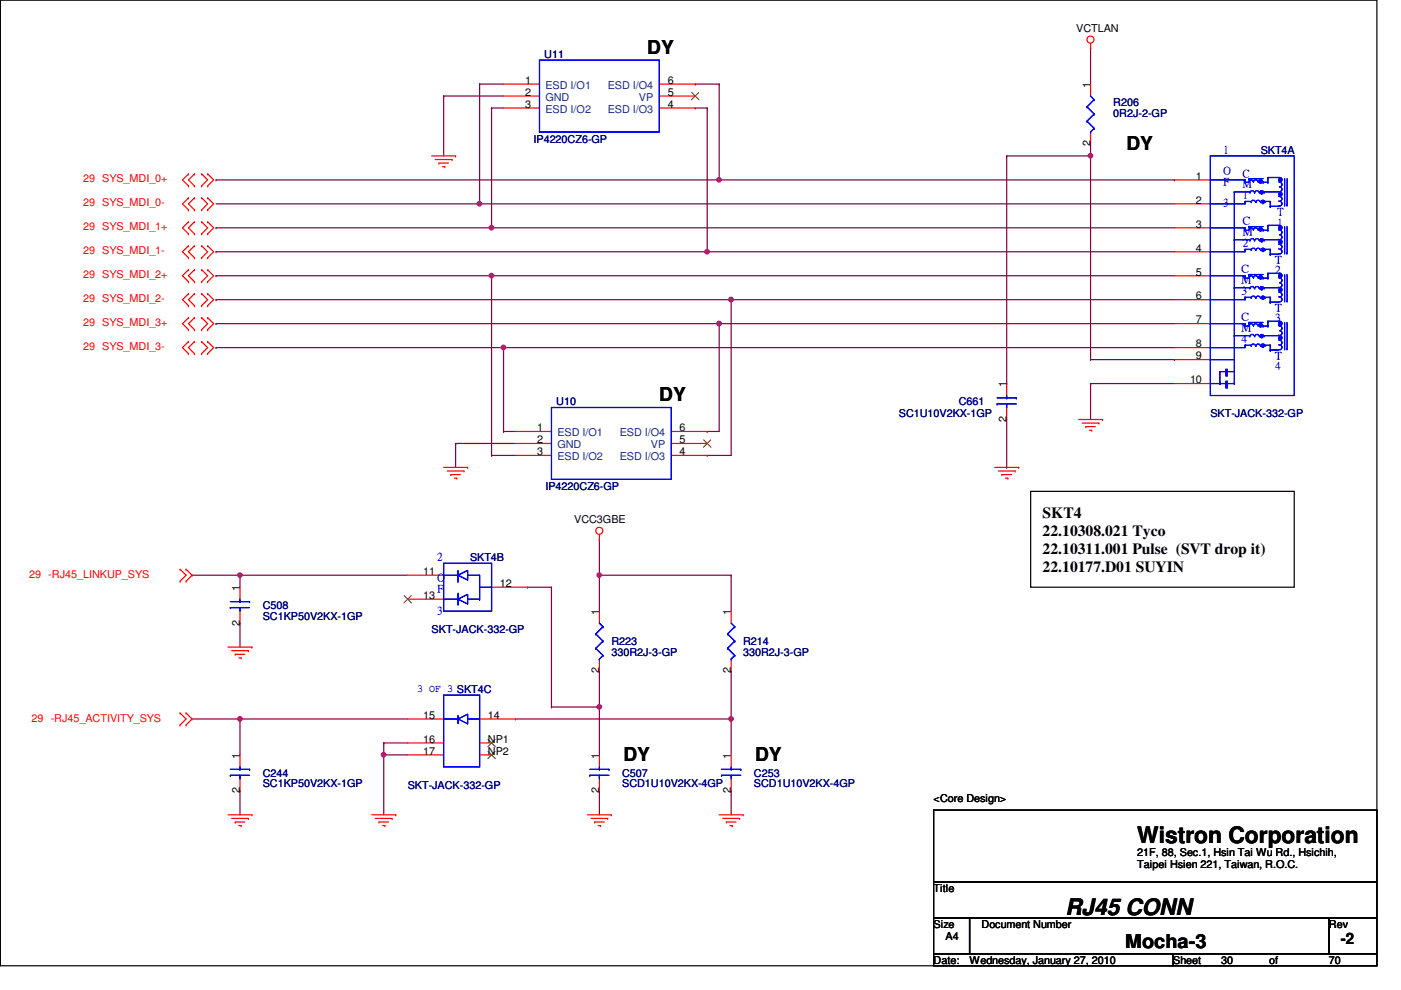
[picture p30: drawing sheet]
<svg xmlns="http://www.w3.org/2000/svg" width="297mm" height="210mm" viewBox="0 0 297 210" stroke-linecap="round" stroke-linejoin="round" font-family="sans-serif">
<defs><g id="words">
<g font-size="4.8">
<text x="241.1" y="178.8">Wistron Corporation</text>
<text x="225.9" y="194">RJ45 CONN</text>
</g>
<g font-size="4.1">
<text x="137.2" y="11.4">DY</text>
<text x="238.8" y="31.7">DY</text>
<text x="139.8" y="85.1">DY</text>
<text x="132.2" y="161.3">DY</text>
<text x="160.1" y="161.3">DY</text>
<text x="238.6" y="200.9">Mocha-3</text>
</g>
<g font-size="3.3">
<text x="221.1" y="109.7">SKT4</text>
<text x="221.1" y="113.6">22.10308.021 Tyco</text>
<text x="221.1" y="117.4">22.10311.001 Pulse (SVT drop it)</text>
<text x="221.1" y="121.3">22.10177.D01 SUYIN</text>
<text x="284.3" y="200.2">-2</text>
</g>
<g font-size="2.3">
<text x="228.2" y="6.7">VCTLAN</text>
<text x="111.3" y="17.8">1</text>
<text x="141.6" y="17.8">6</text>
<text x="111.3" y="20.3">2</text>
<text x="111.3" y="22.9">3</text>
<text x="141.6" y="20.3">5</text>
<text x="141.6" y="22.9">4</text>
<text x="231.2" y="18.6" transform="rotate(-90 231.2 18.6)">1</text>
<text x="231.2" y="31" transform="rotate(-90 231.2 31)">2</text>
<text x="253.6" y="38.1">1</text>
<text x="253.6" y="43.2">2</text>
<text x="253.6" y="48.3">3</text>
<text x="253.6" y="53.3">4</text>
<text x="253.6" y="58.4">5</text>
<text x="253.6" y="63.5">6</text>
<text x="253.6" y="68.6">7</text>
<text x="253.6" y="73.7">8</text>
<text x="253.6" y="76.2">9</text>
<text x="213.4" y="82.1" transform="rotate(-90 213.4 82.1)">1</text>
<text x="252.3" y="81.3">10</text>
<text x="213.4" y="89.5" transform="rotate(-90 213.4 89.5)">2</text>
<text x="113.9" y="91.4">1</text>
<text x="113.9" y="94">2</text>
<text x="144.1" y="94">5</text>
<text x="144.1" y="91.4">6</text>
<text x="113.9" y="96.5">3</text>
<text x="144.1" y="96.5">4</text>
<text x="121.7" y="110.8">VCC3GBE</text>
<text x="50.8" y="125.3" transform="rotate(-90 50.8 125.3)">1</text>
<text x="89.7" y="121.9">11</text>
<text x="106" y="124.5">12</text>
<text x="89.7" y="127">13</text>
<text x="127" y="130.3" transform="rotate(-90 127 130.3)">1</text>
<text x="155" y="130.3" transform="rotate(-90 155 130.3)">1</text>
<text x="50.8" y="132.6" transform="rotate(-90 50.8 132.6)">2</text>
<text x="127" y="142.8" transform="rotate(-90 127 142.8)">2</text>
<text x="155" y="142.8" transform="rotate(-90 155 142.8)">2</text>
<text x="89.7" y="152.4">15</text>
<text x="103.5" y="152.4">14</text>
<text x="50.8" y="160.8" transform="rotate(-90 50.8 160.8)">1</text>
<text x="89.7" y="157.5">16</text>
<text x="89.7" y="160">17</text>
<text x="103.5" y="160">NP2</text>
<text x="103.5" y="157.5">NP1</text>
<text x="127" y="160.8" transform="rotate(-90 127 160.8)">1</text>
<text x="155" y="160.8" transform="rotate(-90 155 160.8)">1</text>
<text x="50.8" y="168.2" transform="rotate(-90 50.8 168.2)">2</text>
<text x="127" y="168.2" transform="rotate(-90 127 168.2)">2</text>
<text x="155" y="168.2" transform="rotate(-90 155 168.2)">2</text>
<text x="197.9" y="170">&lt;Core Design&gt;</text>
<text x="241.1" y="181.4">21F, 88, Sec.1, Hsin Tai Wu Rd., Hsichih,</text>
<text x="241.1" y="184.1">Taipei Hsien 221, Taiwan, R.O.C.</text>
<text x="197.9" y="189.1">Title</text>
<text x="197.9" y="196.7">Size</text>
<text x="208.1" y="196.7">Document Number</text>
<text x="281.8" y="196.7">Rev</text>
<text x="200.5" y="199.2">A4</text>
<text x="197.9" y="204.3">Date:</text>
<text x="205.6" y="204.3">Wednesday, January 27, 2010</text>
<text x="248.7" y="204.3">Sheet</text>
<text x="258.9" y="204.3">30</text>
<text x="269.1" y="204.3">of</text>
<text x="281.8" y="204.3">70</text>
</g>
<g font-size="2.3" fill="#000080">
<text x="115.4" y="12.3">U11</text>
<text x="236" y="22.4">R206</text>
<text x="236" y="24.7">0R2J-2-GP</text>
<text x="113.1" y="30.3">IP4220CZ6-GP</text>
<text x="267.3" y="32.6">SKT4A</text>
<text x="117.9" y="85.9">U10</text>
<text x="190.6" y="88.5">SC1U10V2KX-1GP</text>
<text x="203.3" y="85.9">C661</text>
<text x="256.6" y="88.5">SKT-JACK-332-GP</text>
<text x="115.7" y="104">IP4220CZ6-GP</text>
<text x="99.6" y="119">SKT4B</text>
<text x="55.7" y="129.1">C508</text>
<text x="55.7" y="131.4">SC1KP50V2KX-1GP</text>
<text x="91.5" y="134.2">SKT-JACK-332-GP</text>
<text x="129.6" y="136.7">R223</text>
<text x="157.6" y="136.7">R214</text>
<text x="129.6" y="139">330R2J-3-GP</text>
<text x="157.6" y="139">330R2J-3-GP</text>
<text x="55.7" y="164.7">C244</text>
<text x="55.7" y="167">SC1KP50V2KX-1GP</text>
<text x="86.4" y="167.2">SKT-JACK-332-GP</text>
<text x="131.9" y="164.7">C507</text>
<text x="131.9" y="167">SCD1U10V2KX-4GP</text>
<text x="159.8" y="164.7">C253</text>
<text x="159.8" y="167">SCD1U10V2KX-4GP</text>
</g>
<g font-size="2.3" fill="#004080">
<text x="115.7" y="18.9">ESD I/O1</text>
<text x="115.7" y="21.4">GND</text>
<text x="115.7" y="24">ESD I/O2</text>
<text x="128.9" y="24">ESD I/O3</text>
<text x="128.9" y="18.9">ESD I/O4</text>
<text x="135.5" y="21.4">VP</text>
<text x="118.2" y="92.5">ESD I/O1</text>
<text x="118.2" y="95.1">GND</text>
<text x="131.4" y="92.5">ESD I/O4</text>
<text x="138" y="95.1">VP</text>
<text x="118.2" y="97.6">ESD I/O2</text>
<text x="131.4" y="97.6">ESD I/O3</text>
</g>
<g font-size="2.3" fill="#00f">
<text x="259.4" y="32.3">1</text>
<text x="259.4" y="36.9">O</text>
<text x="259.4" y="39.2">F</text>
<text x="263.5" y="37.4">C</text>
<text x="263.5" y="39.7">M</text>
<text x="263.5" y="42">1</text>
<text x="259.4" y="43.7">3</text>
<text x="263.5" y="47.6">C</text>
<text x="270.8" y="45.6">T</text>
<text x="270.8" y="47.8">1</text>
<text x="263.5" y="49.9">M</text>
<text x="263.5" y="52.1">2</text>
<text x="263.2" y="57.7">C</text>
<text x="270.3" y="55.7">T</text>
<text x="270.3" y="58">2</text>
<text x="263.2" y="60">M</text>
<text x="263.2" y="62.3">3</text>
<text x="270.3" y="65.9">T</text>
<text x="263.2" y="67.9">C</text>
<text x="263.2" y="70.2">M</text>
<text x="270.3" y="68.1">3</text>
<text x="263.2" y="72.5">4</text>
<text x="270.3" y="76">T</text>
<text x="270.3" y="78.3">4</text>
<text x="92.8" y="118.7">2</text>
<text x="92.8" y="123.3">O</text>
<text x="92.8" y="125.5">F</text>
<text x="92.8" y="130.1">3</text>
<text x="88.5" y="146.7">3 OF 3 SKT4C</text>
</g>
<g font-size="2.3" fill="#f00">
<text x="17.6" y="38.7">29 SYS_MDI_0+</text>
<text x="17.6" y="43.8">29 SYS_MDI_0-</text>
<text x="17.6" y="53.9">29 SYS_MDI_1-</text>
<text x="17.6" y="48.9">29 SYS_MDI_1+</text>
<text x="17.6" y="59">29 SYS_MDI_2+</text>
<text x="17.6" y="64.1">29 SYS_MDI_2-</text>
<text x="17.6" y="69.2">29 SYS_MDI_3+</text>
<text x="17.6" y="74.3">29 SYS_MDI_3-</text>
<text x="6.2" y="122.5">29 -RJ45_LINKUP_SYS</text>
<text x="6.7" y="153">29 -RJ45_ACTIVITY_SYS</text>
</g>
</g></defs>
<path d="M.1 0h291.8v204.8h-291.8z" fill="none" stroke="#000" stroke-width=".25"/>
<path d="M155 152.4h.1M155 152.4v7.7" fill="none" stroke="#800040" stroke-width=".25"/>
<circle cx="155" cy="152.4" r=".49" fill="#f0f"/>
<circle cx="155" cy="152.4" r=".49" fill="none" stroke="#f0f" stroke-width=".25"/>
<path d="M155 63.5h.1M155 63.5h94M231.2 81.3h.1M231.2 81.3v7.6" fill="none" stroke="#800040" stroke-width=".25"/>
<circle cx="155" cy="63.5" r=".49" fill="#f0f"/>
<circle cx="155" cy="63.5" r=".49" fill="none" stroke="#f0f" stroke-width=".25"/>
<path d="M152.5 68.6h.1M152.5 68.6h96.5" fill="none" stroke="#800040" stroke-width=".25"/>
<circle cx="152.5" cy="68.6" r=".49" fill="#f0f"/>
<circle cx="152.5" cy="68.6" r=".49" fill="none" stroke="#f0f" stroke-width=".25"/>
<path d="M106.8 73.7h.1M106.8 73.7h142.2" fill="none" stroke="#800040" stroke-width=".25"/>
<circle cx="106.7" cy="73.7" r=".49" fill="#f0f"/>
<circle cx="106.7" cy="73.7" r=".49" fill="none" stroke="#f0f" stroke-width=".25"/>
<g fill="none" stroke="#800040" stroke-width=".25">
<path d="M45.8 73.7h.1M45.8 73.7h61M106.8 73.7h.1M106.8 73.7v17.8M96.6 94h.1M96.6 94h12.7M106.8 91.5h.1M106.8 91.5h2.5M231.2 81.3h.1M231.2 81.3h17.8M127.1 114.3h.1M127.1 114.3v7.7"/>
<path d="M50.9 122h.1M50.9 122h35.5M116.9 124.5h.1M116.9 124.5v25.4"/>
</g>
<circle cx="50.9" cy="121.9" r=".49" fill="#f0f"/>
<circle cx="50.9" cy="121.9" r=".49" fill="none" stroke="#f0f" stroke-width=".25"/>
<path d="M147.4 17.8h.1M147.4 17.8h5.1M50.9 152.4h.1M50.9 152.4h35.5" fill="none" stroke="#800040" stroke-width=".25"/>
<circle cx="50.9" cy="152.4" r=".49" fill="#f0f"/>
<circle cx="50.9" cy="152.4" r=".49" fill="none" stroke="#f0f" stroke-width=".25"/>
<g fill="none" stroke="#800040" stroke-width=".25">
<path d="M94.1 20.4h.1M94.1 20.4v12.7M104.2 48.3h.1M104.2 48.3h144.8M45.8 68.6h.1M45.8 68.6h106.7M152.5 68.6h.1M152.5 68.6v22.9h-2.6M149.9 91.5h.1M40.7 122h.1M40.7 122h10.2M50.9 132.1h.1"/>
<path d="M50.9 122h.1M50.9 122v2.5M50.9 132.1v5.1M127.1 122h.1M127.1 122v7.6M50.9 152.4h.1M50.9 152.4v7.7M127.1 149.9h.1M127.1 149.9v10.2M50.9 167.7h.1M50.9 167.7v5.1M127.1 167.7h.1"/>
<path d="M127.1 167.7v5.1"/>
</g>
<circle cx="104.2" cy="48.3" r=".49" fill="#f0f"/>
<circle cx="104.2" cy="48.3" r=".49" fill="none" stroke="#f0f" stroke-width=".25"/>
<path d="M101.7 17.8h.1M101.7 17.8h5.1M96.6 94h.1M96.6 94v5.1M127.1 122h.1M127.1 122h27.9M155 122h.1M155 122v7.6M109.3 152.4h.1M109.3 152.4h45.7" fill="none" stroke="#800040" stroke-width=".25"/>
<circle cx="127.1" cy="121.9" r=".49" fill="#f0f"/>
<circle cx="127.1" cy="121.9" r=".49" fill="none" stroke="#f0f" stroke-width=".25"/>
<path d="M104.2 58.5h.1M104.2 58.5v38.1M149.9 53.4h.1M149.9 53.4h99.1M104.2 96.6h.1M104.2 96.6h5.1" fill="none" stroke="#800040" stroke-width=".25"/>
<circle cx="149.9" cy="53.4" r=".49" fill="#f0f"/>
<circle cx="149.9" cy="53.4" r=".49" fill="none" stroke="#f0f" stroke-width=".25"/>
<path d="M81.4 157.5h.1M81.4 157.5h5M81.4 160.1h.1M81.4 160.1v12.7" fill="none" stroke="#800040" stroke-width=".25"/>
<circle cx="81.3" cy="160" r=".49" fill="#f0f"/>
<circle cx="81.3" cy="160" r=".49" fill="none" stroke="#f0f" stroke-width=".25"/>
<path d="M94.1 20.4h.1M94.1 20.4h12.7M147.4 22.9h.1M147.4 22.9h2.5M149.9 22.9h.1M149.9 22.9v30.5M116.9 149.9h.1M116.9 149.9h10.2" fill="none" stroke="#800040" stroke-width=".25"/>
<circle cx="127.1" cy="149.9" r=".49" fill="#f0f"/>
<circle cx="127.1" cy="149.9" r=".49" fill="none" stroke="#f0f" stroke-width=".25"/>
<path d="M104.2 58.5h.1M104.2 58.5h144.8M155 63.5h.1M155 63.5v33.1h-5.1M149.9 96.6h.1M127.1 142.3h.1M127.1 142.3v7.6M155 167.7h.1M155 167.7v5.1" fill="none" stroke="#800040" stroke-width=".25"/>
<circle cx="104.2" cy="58.4" r=".49" fill="#f0f"/>
<circle cx="104.2" cy="58.4" r=".49" fill="none" stroke="#f0f" stroke-width=".25"/>
<g fill="none" stroke="#800040" stroke-width=".25">
<path d="M231.2 10.2h.1M231.2 10.2v7.6M104.2 22.9h.1M104.2 22.9h2.6M231.2 33.1h.1M231.2 30.5v2.6M40.7 152.4h.1M40.7 152.4h10.2M81.4 157.5h.1M81.4 157.5v2.6M155 142.3h.1M155 142.3v10.1"/>
<path d="M81.4 160.1h.1M81.4 160.1h5"/>
</g>
<circle cx="231.2" cy="33" r=".49" fill="#f0f"/>
<circle cx="231.2" cy="33" r=".49" fill="none" stroke="#f0f" stroke-width=".25"/>
<g fill="none" stroke="#800040" stroke-width=".25">
<path d="M101.7 17.8h.1M101.7 17.8v25.4M104.2 22.9h.1M104.2 22.9v25.4h-58.4M45.8 58.5h.1M45.8 48.3h.1M45.8 53.4h.1M45.8 58.5h58.4M45.8 53.4h104.1M101.7 43.2h.1M101.7 43.2h147.3M45.8 63.5h.1"/>
<path d="M45.8 63.5h109.2M231.2 76.2h17.8M249 76.2h.1M111.8 124.5h.1M111.8 124.5h5.1"/>
</g>
<circle cx="101.7" cy="43.2" r=".49" fill="#f0f"/>
<circle cx="101.7" cy="43.2" r=".49" fill="none" stroke="#f0f" stroke-width=".25"/>
<path d="M45.8 38.1h.1M45.8 38.1h106.7" fill="none" stroke="#800040" stroke-width=".25"/>
<circle cx="152.5" cy="38.1" r=".49" fill="#f0f"/>
<circle cx="152.5" cy="38.1" r=".49" fill="none" stroke="#f0f" stroke-width=".25"/>
<path d="M152.5 17.8h.1M152.5 17.8v20.3h96.5M213.4 33.1h.1M213.4 33.1h17.8v43.1M213.4 33.1v48.2M249 38.1h.1M45.8 43.2h55.9M101.7 43.2h.1M231.2 76.2h.1M213.4 81.3h.1M213.4 99.1h.1M213.4 88.9v10.2" fill="none" stroke="#800040" stroke-width=".25"/>
<g fill="none" stroke="#f00" stroke-width=".25">
<path d="M106.8 17.8h7.6M139.8 17.8h7.6M231.2 10.2h.1M231.2 9.2v1M231.2 17.8v2.6M40 39.4h.1M40 36.9h.1M40 36.9l-1.3 1.2 1.3 1.3M41.2 36.9h.1M41.2 39.4h.1M41.2 36.9l-1.2 1.2 1.2 1.3M42.8 39.4h.1"/>
<path d="M42.8 36.9h.1M42.8 36.9l1.2 1.2-1.2 1.3M44 39.4h.1M44 36.9h.1M44 36.9l1.3 1.2-1.3 1.3M91.5 33.1h5.1M92.3 33.8h3.5M93 34.6h.1M93 34.6h2.1M93.8 35.3h.5M94.3 35.3h.1M95.8 33.8h.1"/>
<path d="M96.6 33.1h.1M106.8 20.4h7.6M106.8 22.9h7.6M139.8 20.4h7.6M139.8 22.9h7.6M231.2 28v2.5M249 38.1h7.6M40 59.7h.1M40 57.2h.1M40 54.7h.1M40 52.1h.1M40 49.6h.1"/>
<path d="M40 47h.1M40 44.5h.1M40 42h.1M40 57.2l-1.3 1.3 1.3 1.2M40 52.1l-1.3 1.3 1.3 1.3M40 47l-1.3 1.3 1.3 1.3M40 42l-1.3 1.2 1.3 1.3M41.2 57.2h.1M41.2 59.7h.1M41.2 52.1h.1M41.2 54.7h.1M41.2 47h.1"/>
<path d="M41.2 49.6h.1M41.2 42h.1M41.2 44.5h.1M41.2 57.2l-1.2 1.3 1.2 1.2M41.2 52.1l-1.2 1.3 1.2 1.3M41.2 47l-1.2 1.3 1.2 1.3M41.2 42l-1.2 1.2 1.2 1.3M42.8 59.7h.1M42.8 57.2h.1M42.8 54.7h.1M42.8 52.1h.1M42.8 49.6h.1"/>
<path d="M42.8 47h.1M42.8 44.5h.1M42.8 42h.1M42.8 57.2l1.2 1.3-1.2 1.2M42.8 52.1l1.2 1.3-1.2 1.3M42.8 47l1.2 1.3-1.2 1.3M42.8 42l1.2 1.2-1.2 1.3M44 59.7h.1M44 57.2h.1M44 54.7h.1M44 52.1h.1M44 49.6h.1"/>
<path d="M44 47h.1M44 44.5h.1M44 42h.1M44 57.2l1.3 1.3-1.3 1.2M44 52.1l1.3 1.3-1.3 1.3M44 47l1.3 1.3-1.3 1.3M44 42l1.3 1.2-1.3 1.3M249 43.2h7.6M249 48.3h7.6M249 53.4h7.6M249 58.5h7.6M40 64.8h.1"/>
<path d="M40 62.3h.1M40 75h.1M40 72.4h.1M40 69.9h.1M40 67.4h.1M40 62.3l-1.3 1.2 1.3 1.3M40 72.4l-1.3 1.3 1.3 1.3M40 67.4l-1.3 1.2 1.3 1.3M41.2 62.3h.1M41.2 64.8h.1M41.2 72.4h.1M41.2 75h.1"/>
<path d="M41.2 67.4h.1M41.2 69.9h.1M41.2 62.3l-1.2 1.2 1.2 1.3M41.2 72.4l-1.2 1.3 1.2 1.3M41.2 67.4l-1.2 1.2 1.2 1.3M42.8 64.8h.1M42.8 62.3h.1M42.8 75h.1M42.8 72.4h.1M42.8 69.9h.1M42.8 67.4h.1M42.8 62.3l1.2 1.2-1.2 1.3"/>
<path d="M42.8 72.4l1.2 1.3-1.2 1.3M42.8 67.4l1.2 1.2-1.2 1.3M44 64.8h.1M44 62.3h.1M44 75h.1M44 72.4h.1M44 69.9h.1M44 67.4h.1M44 62.3l1.3 1.2-1.3 1.3M44 72.4l1.3 1.3-1.3 1.3M44 67.4l1.3 1.2-1.3 1.3M249 63.5h7.6"/>
<path d="M249 68.6h7.6M249 73.7h7.6M249 76.2h7.6M94.1 99.1h5M94.8 99.9h3.6M98.4 99.9h.1M99.1 99.1h.1M210.9 99.1h5.1M211.7 99.9h3.5M213.4 81.3v2.6M213.4 86.4v2.5M215.2 99.9h.1"/>
<path d="M216 99.1h.1M228.7 88.9h5.1M229.4 89.7h3.6M230.2 90.5h.1M230.2 90.5h2M231 91.2h.5M231.5 91.2h.1M233 89.7h.1M233.8 88.9h.1M249 81.3h7.6M95.6 100.6h.1M95.6 100.6h2"/>
<path d="M96.3 101.4h.6M96.9 101.4h.1M127.1 114.3h.1M127.1 113.3v1M212.4 100.6h.1M212.4 100.6h2.1M213.2 101.4h.5M213.7 101.4h.1M38.2 120.7h.1M38.2 123.2h.1M38.2 120.7l1.3 1.3-1.3 1.2M39.5 123.2h.1"/>
<path d="M39.5 120.7h.1M39.5 120.7l1.2 1.3-1.2 1.2M48.3 137.2h5.1M49.1 138h3.6M49.9 138.7h.1M49.9 138.7h2M50.6 139.5h.5M50.9 124.5v2.5M50.9 129.6v2.5M51.1 139.5h.1M52.7 138h.1M53.4 137.2h.1"/>
<path d="M86.4 122h7.7M86.4 127h7.7M104.2 124.5h7.6M127.1 129.6v2.5M127.1 139.7v2.6M38.2 151.2h.1M38.2 153.7h.1M38.2 151.2l1.3 1.2-1.3 1.3M39.5 153.7h.1M39.5 151.2h.1M39.5 151.2l1.2 1.2-1.2 1.3M86.4 152.4h7.7"/>
<path d="M86.4 157.5h7.7M101.7 152.4h7.6M101.7 157.5h2.5M48.3 172.8h5.1M49.1 173.5h3.6M49.9 174.3h.1M49.9 174.3h2M50.6 175h.5M50.9 160.1v2.5M50.9 165.1v2.6M51.1 175h.1M52.7 173.5h.1"/>
<path d="M53.4 172.8h.1M78.8 172.8h5.1M79.6 173.5h3.5M80.3 174.3h.1M80.3 174.3h2.1M81.1 175h.5M81.6 175h.1M83.1 173.5h.1M83.9 172.8h.1M86.4 160.1h7.7M101.7 160.1h2.5M124.5 172.8h5.1"/>
<path d="M125.3 173.5h3.6M126.1 174.3h.1M126.1 174.3h2M126.8 175h.5M127.1 160.1v2.5M127.1 165.1v2.6M127.3 175h.1M128.9 173.5h.1M129.6 172.8h.1M152.5 172.8h5.1M153.2 173.5h3.6M154 174.3h.1"/>
<path d="M154 174.3h2M154.8 175h.5M155 160.1v2.5M155 165.1v2.6M155.3 175h.1M156.8 173.5h.1M157.6 172.8h.1"/>
<circle cx="231.2" cy="8.4" r=".75"/>
<circle cx="127.1" cy="112.5" r=".75"/>
</g>
<path d="M218.5 104.2h55.9v20.3h-55.9zM197.9 171.7h94v15.3h-94zM197.9 187h94v7.6h-94zM197.9 194.6h7.7v7.6h-7.7zM205.6 194.6h76.2v7.6h-76.2zM281.8 194.6h10.1v7.6h-10.1zM197.9 202.2h50.8v2.6h-50.8zM248.7 202.2h43.2v2.6h-43.2z" fill="none" stroke="#000" stroke-width=".25"/>
<g fill="none" stroke="#00f" stroke-width=".25">
<path d="M114.4 12.7h25.4v15.3h-25.4zM230.5 22.6h.1M230.5 25.7h.1M230.5 22.6l1.5 1.6M230.5 25.7l1.5 1.5M231.2 28h.1M231.2 20.4l.8 .7M232 21.1h.1M232 24.2h.1M232 27.2h.1M232 21.1l-1.5 1.5M232 24.2l-1.5 1.5"/>
<path d="M232 27.2l-.8 .8M256.6 33.1h17.8v50.8h-17.8zM256.6 38.1h.1M256.6 38.1h7.4M264 38.7h.1M264 38.1h.1M264 38.1v.6M264.7 37.9h.1M264.7 37.9h3.1M265.7 38.6a.49 .49 0 0 0-.5-.5 .49 .49 0 0 0-.5 .6h-.7M266.7 38.6a.49 .49 0 0 0-.5-.5 .49 .49 0 0 0-.4 .6M267.8 38.6a.49 .49 0 0 0-.6-.5 .49 .49 0 0 0-.4 .6"/>
<path d="M267.8 38.7h.1M267.8 38.7h1M268.8 38.7h.1M268.8 37.6h2.6a.49 .49 0 0 1 .4 .7 .49 .49 0 0 1-.7 .3M268.8 37.6h.1M268.8 37.6v1.1M271.4 38.7a.49 .49 0 0 1 .4 .5 .49 .49 0 0 1-.5 .4 .51 .51 0 0 1 .5 .6 .51 .51 0 0 1-.7 .4M272.4 37.9v5.6M272.9 37.9v5.6M256.6 43.2h.1M256.6 48.3h.1M256.6 53.4h.1"/>
<path d="M256.6 58.5h.1M256.6 48.3h7.4M256.6 58.5h7.4M261.7 40.7h.1M261.7 50.8h.1M261.7 40.7h3.3M261.7 50.8h3.3M261.7 40.7v40.6M264 42.7h.1M264 48.8h.1M264 52.9h.1M264 48.3h.1"/>
<path d="M264 59h.1M264 58.5h.1M264 42.7h1.3M264 42.7v.5h-7.4M264 48.3v.5M264 52.9v.5h-7.4M264 58.5v.5M264 52.9h1.3M264.7 48h.1M264.7 58.2h.1M264.7 48h3.1M264.7 58.2h3.1"/>
<path d="M265.7 48.8a.49 .49 0 0 0-.5-.5 .49 .49 0 0 0-.5 .5h-.7M265.7 58.9a.49 .49 0 0 0-.5-.4 .49 .49 0 0 0-.5 .5h-.7M266 40.9a.49 .49 0 0 0-.5-.5 .49 .49 0 0 0-.5 .5M266 51.1a.49 .49 0 0 0-.5-.5 .49 .49 0 0 0-.5 .5M266.2 42.9a.49 .49 0 0 0-.5-.4 .49 .49 0 0 0-.4 .5M266.2 53.1a.49 .49 0 0 0-.5-.5 .49 .49 0 0 0-.4 .5M266.7 48.8a.49 .49 0 0 0-.5-.5 .49 .49 0 0 0-.4 .5M266.7 58.9a.49 .49 0 0 0-.5-.4 .49 .49 0 0 0-.4 .5M267 40.9a.49 .49 0 0 0-.5-.5 .49 .49 0 0 0-.5 .5M267 51.1a.49 .49 0 0 0-.5-.5 .49 .49 0 0 0-.5 .5M267.2 42.9a.49 .49 0 0 0-.5-.4 .49 .49 0 0 0-.4 .5M267.2 53.1a.49 .49 0 0 0-.5-.5 .49 .49 0 0 0-.4 .5"/>
<path d="M267.8 48.8a.49 .49 0 0 0-.6-.5 .49 .49 0 0 0-.4 .5M267.8 58.9a.49 .49 0 0 0-.6-.4 .49 .49 0 0 0-.4 .5M267.8 48.8h.1M267.8 59h.1M267.8 48.8h1M267.8 59h1M268 40.9a.49 .49 0 0 0-.5-.5 .49 .49 0 0 0-.5 .5M268 51.1a.49 .49 0 0 0-.5-.5 .49 .49 0 0 0-.5 .5M268.1 40.7h3.3a.49 .49 0 0 1 .4 .6 .49 .49 0 0 1-.7 .3M268.1 40.7h.1M268.1 50.8h3.3a.49 .49 0 0 1 .4 .7 .49 .49 0 0 1-.7 .3M268.1 50.8h.1"/>
<path d="M268.3 42.9a.49 .49 0 0 0-.5-.4 .49 .49 0 0 0-.5 .5M268.3 53.1a.49 .49 0 0 0-.5-.5 .49 .49 0 0 0-.5 .5M268.3 42.7h1M268.3 52.9h1M268.8 48.8h.1M268.8 47.8h2.6a.49 .49 0 0 1 .4 .6 .49 .49 0 0 1-.7 .3M268.8 59h.1M268.8 58h2.6a.49 .49 0 0 1 .4 .6 .49 .49 0 0 1-.7 .3M268.8 47.8h.1M268.8 58h.1M268.8 47.8v1M268.8 58v1"/>
<path d="M269.3 42.7h.1M269.3 43.7h.1M269.3 52.9h.1M269.3 53.9h.1M269.3 43.7h1.8M269.3 42.7v1M269.3 52.9v1M269.3 53.9h1.8M271.4 41.7a.49 .49 0 0 1 .4 .6 .49 .49 0 0 1-.7 .3M271.4 42.7a.49 .49 0 0 1 .4 .6 .49 .49 0 0 1-.7 .3M271.4 51.9a.49 .49 0 0 1 .4 .6 .49 .49 0 0 1-.7 .3M271.4 48.8a.49 .49 0 0 1 .4 .5 .49 .49 0 0 1-.5 .5"/>
<path d="M271.4 49.8a.49 .49 0 0 1 .4 .6 .49 .49 0 0 1-.7 .4M271.4 52.9a.49 .49 0 0 1 .4 .6 .49 .49 0 0 1-.7 .3M271.4 59a.49 .49 0 0 1 .4 .5 .49 .49 0 0 1-.5 .4M271.4 60a.49 .49 0 0 1 .4 .6 .49 .49 0 0 1-.7 .3M272.4 43.5h.1M272.4 53.6h.1M272.4 48v5.6M272.4 58.2v5.6M272.9 43.5h.1M272.9 53.6h.1M272.9 48v5.6M272.9 58.2v5.6"/>
<path d="M256.6 63.5h.1M256.6 68.6h.1M256.6 73.7h.1M256.6 76.2h.1M256.6 68.6h7.4M256.6 76.2h5.1M258.7 78.8h.1M258.7 78.8v2.5M258.7 78.8h1.2M259.9 79.5h.1M259.9 78.3v1.2M260.2 78.8h.1"/>
<path d="M260.2 79.5h.1M260.2 78.8h1.5M260.2 78.3v1.2M261.7 61h.1M261.7 71.2h.1M261.7 61h3.3M261.7 71.2h3.3M264 63h.1M264 69.1h.1M264 73.2h.1M264 68.6h.1M264 63v.5h-7.4"/>
<path d="M264 68.6v.5M264 73.2v.5h-7.4M264 63h1.3M264 73.2h1.3M264.7 68.4h.1M264.7 68.4h3.1M265.7 69.1a.49 .49 0 0 0-.5-.5 .49 .49 0 0 0-.5 .5h-.7M266 61.2a.49 .49 0 0 0-.5-.5 .49 .49 0 0 0-.5 .6M266 71.4a.49 .49 0 0 0-.5-.5 .49 .49 0 0 0-.5 .5M266.2 63.2a.49 .49 0 0 0-.5-.4 .49 .49 0 0 0-.4 .5M266.2 73.4a.49 .49 0 0 0-.5-.5 .49 .49 0 0 0-.4 .5M266.7 69.1a.49 .49 0 0 0-.5-.5 .49 .49 0 0 0-.4 .5"/>
<path d="M267 61.2a.49 .49 0 0 0-.5-.5 .49 .49 0 0 0-.5 .6M267 71.4a.49 .49 0 0 0-.5-.5 .49 .49 0 0 0-.5 .5M267.2 63.2a.49 .49 0 0 0-.5-.4 .49 .49 0 0 0-.4 .5M267.2 73.4a.49 .49 0 0 0-.5-.5 .49 .49 0 0 0-.4 .5M267.8 69.1a.49 .49 0 0 0-.6-.5 .49 .49 0 0 0-.4 .5M267.8 69.1h.1M267.8 69.1h1M268 61.2a.49 .49 0 0 0-.5-.5 .49 .49 0 0 0-.5 .6M268 71.4a.49 .49 0 0 0-.5-.5 .49 .49 0 0 0-.5 .5M268.1 61h3.3a.49 .49 0 0 1 .4 .6 .49 .49 0 0 1-.7 .3M268.1 61h.1M268.1 71.2h3.3a.49 .49 0 0 1 .4 .6 .49 .49 0 0 1-.7 .3"/>
<path d="M268.1 71.2h.1M268.3 63.2a.49 .49 0 0 0-.5-.4 .49 .49 0 0 0-.5 .5M268.3 73.4a.49 .49 0 0 0-.5-.5 .49 .49 0 0 0-.5 .5M268.3 63h1M268.3 73.2h1M268.8 69.1h.1M268.8 68.1h2.6a.49 .49 0 0 1 .4 .6 .49 .49 0 0 1-.7 .3M268.8 68.1h.1M268.8 68.1v1M269.3 63h.1M269.3 64.1h.1M269.3 73.2h.1"/>
<path d="M269.3 74.2h.1M269.3 63v1.1M269.3 73.2v1M269.3 64.1h1.8M269.3 74.2h1.8M271.4 62a.49 .49 0 0 1 .4 .6 .49 .49 0 0 1-.7 .3M271.4 63a.49 .49 0 0 1 .4 .7 .49 .49 0 0 1-.7 .3M271.4 72.2a.49 .49 0 0 1 .4 .6 .49 .49 0 0 1-.7 .3M271.4 69.1a.49 .49 0 0 1 .4 .5 .49 .49 0 0 1-.5 .5 .51 .51 0 0 1 .5 .6 .51 .51 0 0 1-.7 .4M271.4 73.2a.49 .49 0 0 1 .4 .6 .49 .49 0 0 1-.7 .3M272.4 63.8h.1M272.4 74h.1"/>
<path d="M272.4 68.4v5.6M272.9 63.8h.1M272.9 74h.1M272.9 68.4v5.6M211.4 85.6h.1M211.4 84.4h4.1M211.4 85.6h4.1M213.4 84.4h.1M213.4 85.6h.1M213.4 83.9v.5M213.4 85.6v.8M215.5 84.4h.1"/>
<path d="M256.6 81.3h.1M256.6 81.3h3.3M258.7 81.3h.1M259.9 82.1h.1M259.9 80.8v1.3M260.2 81.3h.1M260.2 82.1h.1M260.2 81.3h1.5M260.2 80.8v1.3M261.7 81.3h.1M94.1 119.4h10.1v10.2h-10.1zM48.8 128.8h.1"/>
<path d="M48.8 127.6h4.1M48.8 128.8h4.1M50.9 127.6h.1M50.9 128.8h.1M50.9 127v.6M50.9 128.8v.8M52.9 127.6h.1M94.1 122h.1M94.1 127h.1M94.1 122h3M94.1 127h3M97.1 127l2-1v2.1z"/>
<path d="M97.1 122l2-1.1v2.1zM97.1 123.2h.1M97.1 128.1h.1M97.1 120.9v2.3M97.1 125.8v2.3M99.1 122h.1M99.1 127h.1M99.1 122h2.6v5M99.1 127h2.6M101.7 127h.1M101.7 124.5h.1M101.7 124.5h2.5"/>
<path d="M126.3 134.4h.1M126.3 137.5h.1M126.3 134.4l1.5 1.5M126.3 137.5l1.5 1.5M127.1 139.7h.1M127.1 132.1l.7 .8M127.8 132.9h.1M127.8 135.9h.1M127.8 139h.1M127.8 132.9l-1.5 1.5M127.8 135.9l-1.5 1.6M127.8 139l-.7 .7"/>
<path d="M94.1 147.4h7.6v15.2h-7.6zM94.1 152.4h.1M94.1 152.4h3M97.1 152.4l2-1v2.1zM97.1 153.2h.1M97.1 151.7v1.5M99.1 152.4h.1M99.1 152.4h2.6M48.8 164.4h.1M48.8 163.1h4.1M48.8 164.4h4.1M50.9 163.1h.1"/>
<path d="M50.9 164.4h.1M50.9 162.6v.5M50.9 164.4v.7M52.9 163.1h.1M125 164.4h.1M125 163.1h4.1M125 164.4h4.1M127.1 163.1h.1M127.1 164.4h.1M127.1 162.6v.5M127.1 164.4v.7M129.1 163.1h.1"/>
<path d="M153 164.4h.1M153 163.1h4.1M153 164.4h4.1M155 163.1h.1M155 164.4h.1M155 162.6v.5M155 164.4v.7M157.1 163.1h.1"/>
</g>
<path d="M146.6 19.6l1.6 1.6M148.2 19.6l-1.6 1.6M85.7 126.3l1.5 1.5M87.2 126.3l-1.6 1.5M103.5 159.3l1.5 1.6M103.5 156.8l1.5 1.5M105 159.3l-1.6 1.6M105 156.8l-1.6 1.5" fill="none" stroke="#804000" stroke-width=".21"/>
<path d="M271.2 37.9h.3v.4h-.3z" fill-rule="evenodd" fill="#00f"/>
<path d="M271.2 37.9h.3v.4h-.3z" fill="none" stroke="#00f" stroke-width=".25"/>
<path d="M267.1 38.5h.3v.3h-.3z" fill-rule="evenodd" fill="#00f"/>
<path d="M267.1 38.5h.3v.3h-.3z" fill="none" stroke="#00f" stroke-width=".25"/>
<path d="M267.3 40.7h.4v.4h-.4z" fill-rule="evenodd" fill="#00f"/>
<path d="M267.3 40.7h.4v.4h-.4z" fill="none" stroke="#00f" stroke-width=".25"/>
<path d="M271.2 41h.3v.3h-.3z" fill-rule="evenodd" fill="#00f"/>
<path d="M271.2 41h.3v.3h-.3z" fill="none" stroke="#00f" stroke-width=".25"/>
<path d="M267.6 42.8h.3v.3h-.3z" fill-rule="evenodd" fill="#00f"/>
<path d="M267.6 42.8h.3v.3h-.3z" fill="none" stroke="#00f" stroke-width=".25"/>
<path d="M267.1 48.6h.3v.3h-.3z" fill-rule="evenodd" fill="#00f"/>
<path d="M267.1 48.6h.3v.3h-.3z" fill="none" stroke="#00f" stroke-width=".25"/>
<path d="M271.2 51.2h.3v.3h-.3z" fill-rule="evenodd" fill="#00f"/>
<path d="M271.2 51.2h.3v.3h-.3z" fill="none" stroke="#00f" stroke-width=".25"/>
<path d="M267.6 52.9h.3v.4h-.3z" fill-rule="evenodd" fill="#00f"/>
<path d="M267.6 52.9h.3v.4h-.3z" fill="none" stroke="#00f" stroke-width=".25"/>
<path d="M271.2 48.1h.3v.3h-.3z" fill-rule="evenodd" fill="#00f"/>
<path d="M271.2 48.1h.3v.3h-.3z" fill="none" stroke="#00f" stroke-width=".25"/>
<path d="M267.1 58.8h.3v.3h-.3z" fill-rule="evenodd" fill="#00f"/>
<path d="M267.1 58.8h.3v.3h-.3z" fill="none" stroke="#00f" stroke-width=".25"/>
<path d="M271.2 61.3h.3v.3h-.3z" fill-rule="evenodd" fill="#00f"/>
<path d="M271.2 61.3h.3v.3h-.3z" fill="none" stroke="#00f" stroke-width=".25"/>
<path d="M267.6 63.1h.3v.3h-.3z" fill-rule="evenodd" fill="#00f"/>
<path d="M267.6 63.1h.3v.3h-.3z" fill="none" stroke="#00f" stroke-width=".25"/>
<path d="M271.2 58.3h.3v.3h-.3z" fill-rule="evenodd" fill="#00f"/>
<path d="M271.2 58.3h.3v.3h-.3z" fill="none" stroke="#00f" stroke-width=".25"/>
<path d="M267.3 61.1h.4v.3h-.4z" fill-rule="evenodd" fill="#00f"/>
<path d="M267.3 61.1h.4v.3h-.4z" fill="none" stroke="#00f" stroke-width=".25"/>
<path d="M267.1 68.9h.3v.4h-.3z" fill-rule="evenodd" fill="#00f"/>
<path d="M267.1 68.9h.3v.4h-.3z" fill="none" stroke="#00f" stroke-width=".25"/>
<path d="M271.2 71.5h.3v.3h-.3z" fill-rule="evenodd" fill="#00f"/>
<path d="M271.2 71.5h.3v.3h-.3z" fill="none" stroke="#00f" stroke-width=".25"/>
<path d="M267.6 73.3h.3v.3h-.3z" fill-rule="evenodd" fill="#00f"/>
<path d="M267.6 73.3h.3v.3h-.3z" fill="none" stroke="#00f" stroke-width=".25"/>
<path d="M271.2 68.4h.3v.4h-.3z" fill-rule="evenodd" fill="#00f"/>
<path d="M271.2 68.4h.3v.4h-.3z" fill="none" stroke="#00f" stroke-width=".25"/>
<path d="M267.3 71.2h.4v.3h-.4z" fill-rule="evenodd" fill="#00f"/>
<path d="M267.3 71.2h.4v.3h-.4z" fill="none" stroke="#00f" stroke-width=".25"/>
<path d="M267.3 50.9h.4v.3h-.4z" fill-rule="evenodd" fill="#00f"/>
<g fill="none" stroke="#00f" stroke-width=".25">
<path d="M256.6 33.1h17.8v50.8h-17.8zM256.6 38.1h.1M256.6 38.1h7.4M264 38.7h.1M264 38.1h.1M264 38.1v.6M264.7 37.9h.1M264.7 37.9h3.1M265.7 38.6a.49 .49 0 0 0-.5-.5 .49 .49 0 0 0-.5 .6h-.7M266.7 38.6a.49 .49 0 0 0-.5-.5 .49 .49 0 0 0-.4 .6M267.8 38.6a.49 .49 0 0 0-.6-.5 .49 .49 0 0 0-.4 .6M267.8 38.7h.1"/>
<path d="M267.8 38.7h1M268.8 38.7h.1M268.8 37.6h2.6a.49 .49 0 0 1 .4 .7 .49 .49 0 0 1-.7 .3M268.8 37.6h.1M268.8 37.6v1.1M271.4 38.7a.49 .49 0 0 1 .4 .5 .49 .49 0 0 1-.5 .4 .51 .51 0 0 1 .5 .6 .51 .51 0 0 1-.7 .4M272.4 37.9v5.6M272.9 37.9v5.6M256.6 43.2h.1M256.6 48.3h.1M256.6 53.4h.1M256.6 58.5h.1"/>
<path d="M256.6 48.3h7.4M256.6 58.5h7.4M261.7 40.7h.1M261.7 50.8h.1M261.7 40.7h3.3M261.7 50.8h3.3M261.7 40.7v40.6M264 42.7h.1M264 48.8h.1M264 52.9h.1M264 48.3h.1M264 59h.1"/>
<path d="M264 58.5h.1M264 42.7h1.3M264 42.7v.5h-7.4M264 48.3v.5M264 52.9v.5h-7.4M264 58.5v.5M264 52.9h1.3M264.7 48h.1M264.7 58.2h.1M264.7 48h3.1M264.7 58.2h3.1M265.7 48.8a.49 .49 0 0 0-.5-.5 .49 .49 0 0 0-.5 .5h-.7"/>
<path d="M265.7 58.9a.49 .49 0 0 0-.5-.4 .49 .49 0 0 0-.5 .5h-.7M266 40.9a.49 .49 0 0 0-.5-.5 .49 .49 0 0 0-.5 .5M266 51.1a.49 .49 0 0 0-.5-.5 .49 .49 0 0 0-.5 .5M266.2 42.9a.49 .49 0 0 0-.5-.4 .49 .49 0 0 0-.4 .5M266.2 53.1a.49 .49 0 0 0-.5-.5 .49 .49 0 0 0-.4 .5M266.7 48.8a.49 .49 0 0 0-.5-.5 .49 .49 0 0 0-.4 .5M266.7 58.9a.49 .49 0 0 0-.5-.4 .49 .49 0 0 0-.4 .5M267 40.9a.49 .49 0 0 0-.5-.5 .49 .49 0 0 0-.5 .5M267 51.1a.49 .49 0 0 0-.5-.5 .49 .49 0 0 0-.5 .5M267.2 42.9a.49 .49 0 0 0-.5-.4 .49 .49 0 0 0-.4 .5M267.2 53.1a.49 .49 0 0 0-.5-.5 .49 .49 0 0 0-.4 .5M267.3 50.9h.4v.3h-.4z"/>
<path d="M267.8 48.8a.49 .49 0 0 0-.6-.5 .49 .49 0 0 0-.4 .5M267.8 58.9a.49 .49 0 0 0-.6-.4 .49 .49 0 0 0-.4 .5M267.8 48.8h.1M267.8 59h.1M267.8 48.8h1M267.8 59h1M268 40.9a.49 .49 0 0 0-.5-.5 .49 .49 0 0 0-.5 .5M268 51.1a.49 .49 0 0 0-.5-.5 .49 .49 0 0 0-.5 .5M268.1 40.7h3.3a.49 .49 0 0 1 .4 .6 .49 .49 0 0 1-.7 .3M268.1 40.7h.1M268.1 50.8h3.3a.49 .49 0 0 1 .4 .7 .49 .49 0 0 1-.7 .3M268.1 50.8h.1"/>
<path d="M268.3 42.9a.49 .49 0 0 0-.5-.4 .49 .49 0 0 0-.5 .5M268.3 53.1a.49 .49 0 0 0-.5-.5 .49 .49 0 0 0-.5 .5M268.3 42.7h1M268.3 52.9h1M268.8 48.8h.1M268.8 47.8h2.6a.49 .49 0 0 1 .4 .6 .49 .49 0 0 1-.7 .3M268.8 59h.1M268.8 58h2.6a.49 .49 0 0 1 .4 .6 .49 .49 0 0 1-.7 .3M268.8 47.8h.1M268.8 58h.1M268.8 47.8v1M268.8 58v1"/>
<path d="M269.3 42.7h.1M269.3 43.7h.1M269.3 52.9h.1M269.3 53.9h.1M269.3 43.7h1.8M269.3 42.7v1M269.3 52.9v1M269.3 53.9h1.8M271.4 41.7a.49 .49 0 0 1 .4 .6 .49 .49 0 0 1-.7 .3M271.4 42.7a.49 .49 0 0 1 .4 .6 .49 .49 0 0 1-.7 .3M271.4 51.9a.49 .49 0 0 1 .4 .6 .49 .49 0 0 1-.7 .3M271.4 48.8a.49 .49 0 0 1 .4 .5 .49 .49 0 0 1-.5 .5"/>
<path d="M271.4 49.8a.49 .49 0 0 1 .4 .6 .49 .49 0 0 1-.7 .4M271.4 52.9a.49 .49 0 0 1 .4 .6 .49 .49 0 0 1-.7 .3M271.4 59a.49 .49 0 0 1 .4 .5 .49 .49 0 0 1-.5 .4M271.4 60a.49 .49 0 0 1 .4 .6 .49 .49 0 0 1-.7 .3M272.4 43.5h.1M272.4 53.6h.1M272.4 48v5.6M272.4 58.2v5.6M272.9 43.5h.1M272.9 53.6h.1M272.9 48v5.6M272.9 58.2v5.6"/>
<path d="M256.6 63.5h.1M256.6 68.6h.1M256.6 73.7h.1M256.6 76.2h.1M256.6 68.6h7.4M256.6 76.2h5.1M258.7 78.8h.1M258.7 78.8v2.5M258.7 78.8h1.2M259.9 79.5h.1M259.9 78.3v1.2M260.2 78.8h.1"/>
<path d="M260.2 79.5h.1M260.2 78.8h1.5M260.2 78.3v1.2M261.7 61h.1M261.7 71.2h.1M261.7 61h3.3M261.7 71.2h3.3M264 63h.1M264 69.1h.1M264 73.2h.1M264 68.6h.1M264 63v.5h-7.4"/>
<path d="M264 68.6v.5M264 73.2v.5h-7.4M264 63h1.3M264 73.2h1.3M264.7 68.4h.1M264.7 68.4h3.1M265.7 69.1a.49 .49 0 0 0-.5-.5 .49 .49 0 0 0-.5 .5h-.7M266 61.2a.49 .49 0 0 0-.5-.5 .49 .49 0 0 0-.5 .6M266 71.4a.49 .49 0 0 0-.5-.5 .49 .49 0 0 0-.5 .5M266.2 63.2a.49 .49 0 0 0-.5-.4 .49 .49 0 0 0-.4 .5M266.2 73.4a.49 .49 0 0 0-.5-.5 .49 .49 0 0 0-.4 .5M266.7 69.1a.49 .49 0 0 0-.5-.5 .49 .49 0 0 0-.4 .5"/>
<path d="M267 61.2a.49 .49 0 0 0-.5-.5 .49 .49 0 0 0-.5 .6M267 71.4a.49 .49 0 0 0-.5-.5 .49 .49 0 0 0-.5 .5M267.2 63.2a.49 .49 0 0 0-.5-.4 .49 .49 0 0 0-.4 .5M267.2 73.4a.49 .49 0 0 0-.5-.5 .49 .49 0 0 0-.4 .5M267.8 69.1a.49 .49 0 0 0-.6-.5 .49 .49 0 0 0-.4 .5M267.8 69.1h.1M267.8 69.1h1M268 61.2a.49 .49 0 0 0-.5-.5 .49 .49 0 0 0-.5 .6M268 71.4a.49 .49 0 0 0-.5-.5 .49 .49 0 0 0-.5 .5M268.1 61h3.3a.49 .49 0 0 1 .4 .6 .49 .49 0 0 1-.7 .3M268.1 61h.1M268.1 71.2h3.3a.49 .49 0 0 1 .4 .6 .49 .49 0 0 1-.7 .3"/>
<path d="M268.1 71.2h.1M268.3 63.2a.49 .49 0 0 0-.5-.4 .49 .49 0 0 0-.5 .5M268.3 73.4a.49 .49 0 0 0-.5-.5 .49 .49 0 0 0-.5 .5M268.3 63h1M268.3 73.2h1M268.8 69.1h.1M268.8 68.1h2.6a.49 .49 0 0 1 .4 .6 .49 .49 0 0 1-.7 .3M268.8 68.1h.1M268.8 68.1v1M269.3 63h.1M269.3 64.1h.1M269.3 73.2h.1"/>
<path d="M269.3 74.2h.1M269.3 63v1.1M269.3 73.2v1M269.3 64.1h1.8M269.3 74.2h1.8M271.4 62a.49 .49 0 0 1 .4 .6 .49 .49 0 0 1-.7 .3M271.4 63a.49 .49 0 0 1 .4 .7 .49 .49 0 0 1-.7 .3M271.4 72.2a.49 .49 0 0 1 .4 .6 .49 .49 0 0 1-.7 .3M271.4 69.1a.49 .49 0 0 1 .4 .5 .49 .49 0 0 1-.5 .5 .51 .51 0 0 1 .5 .6 .51 .51 0 0 1-.7 .4M271.4 73.2a.49 .49 0 0 1 .4 .6 .49 .49 0 0 1-.7 .3M272.4 63.8h.1M272.4 74h.1"/>
<path d="M272.4 68.4v5.6M272.9 63.8h.1M272.9 74h.1M272.9 68.4v5.6M256.6 81.3h.1M256.6 81.3h3.3M258.7 81.3h.1M259.9 82.1h.1M259.9 80.8v1.3M260.2 81.3h.1M260.2 82.1h.1M260.2 81.3h1.5"/>
<path d="M260.2 80.8v1.3M261.7 81.3h.1"/>
</g>
<path d="M271.2 37.9h.3v.4h-.3z" fill-rule="evenodd" fill="#00f"/>
<path d="M271.2 37.9h.3v.4h-.3z" fill="none" stroke="#00f" stroke-width=".25"/>
<path d="M267.1 38.5h.3v.3h-.3z" fill-rule="evenodd" fill="#00f"/>
<path d="M267.1 38.5h.3v.3h-.3z" fill="none" stroke="#00f" stroke-width=".25"/>
<path d="M267.3 40.7h.4v.4h-.4z" fill-rule="evenodd" fill="#00f"/>
<path d="M267.3 40.7h.4v.4h-.4z" fill="none" stroke="#00f" stroke-width=".25"/>
<path d="M271.2 41h.3v.3h-.3z" fill-rule="evenodd" fill="#00f"/>
<path d="M271.2 41h.3v.3h-.3z" fill="none" stroke="#00f" stroke-width=".25"/>
<path d="M267.6 42.8h.3v.3h-.3z" fill-rule="evenodd" fill="#00f"/>
<path d="M267.6 42.8h.3v.3h-.3z" fill="none" stroke="#00f" stroke-width=".25"/>
<path d="M267.1 48.6h.3v.3h-.3z" fill-rule="evenodd" fill="#00f"/>
<path d="M267.1 48.6h.3v.3h-.3z" fill="none" stroke="#00f" stroke-width=".25"/>
<path d="M271.2 51.2h.3v.3h-.3z" fill-rule="evenodd" fill="#00f"/>
<path d="M271.2 51.2h.3v.3h-.3z" fill="none" stroke="#00f" stroke-width=".25"/>
<path d="M267.6 52.9h.3v.4h-.3z" fill-rule="evenodd" fill="#00f"/>
<path d="M267.6 52.9h.3v.4h-.3z" fill="none" stroke="#00f" stroke-width=".25"/>
<path d="M271.2 48.1h.3v.3h-.3z" fill-rule="evenodd" fill="#00f"/>
<path d="M271.2 48.1h.3v.3h-.3z" fill="none" stroke="#00f" stroke-width=".25"/>
<path d="M267.1 58.8h.3v.3h-.3z" fill-rule="evenodd" fill="#00f"/>
<path d="M267.1 58.8h.3v.3h-.3z" fill="none" stroke="#00f" stroke-width=".25"/>
<path d="M271.2 61.3h.3v.3h-.3z" fill-rule="evenodd" fill="#00f"/>
<path d="M271.2 61.3h.3v.3h-.3z" fill="none" stroke="#00f" stroke-width=".25"/>
<path d="M267.6 63.1h.3v.3h-.3z" fill-rule="evenodd" fill="#00f"/>
<path d="M267.6 63.1h.3v.3h-.3z" fill="none" stroke="#00f" stroke-width=".25"/>
<path d="M271.2 58.3h.3v.3h-.3z" fill-rule="evenodd" fill="#00f"/>
<path d="M271.2 58.3h.3v.3h-.3z" fill="none" stroke="#00f" stroke-width=".25"/>
<path d="M267.3 61.1h.4v.3h-.4z" fill-rule="evenodd" fill="#00f"/>
<path d="M267.3 61.1h.4v.3h-.4z" fill="none" stroke="#00f" stroke-width=".25"/>
<path d="M267.1 68.9h.3v.4h-.3z" fill-rule="evenodd" fill="#00f"/>
<path d="M267.1 68.9h.3v.4h-.3z" fill="none" stroke="#00f" stroke-width=".25"/>
<path d="M271.2 71.5h.3v.3h-.3z" fill-rule="evenodd" fill="#00f"/>
<path d="M271.2 71.5h.3v.3h-.3z" fill="none" stroke="#00f" stroke-width=".25"/>
<path d="M267.6 73.3h.3v.3h-.3z" fill-rule="evenodd" fill="#00f"/>
<path d="M267.6 73.3h.3v.3h-.3z" fill="none" stroke="#00f" stroke-width=".25"/>
<path d="M271.2 68.4h.3v.4h-.3z" fill-rule="evenodd" fill="#00f"/>
<path d="M271.2 68.4h.3v.4h-.3z" fill="none" stroke="#00f" stroke-width=".25"/>
<path d="M267.3 71.2h.4v.3h-.4z" fill-rule="evenodd" fill="#00f"/>
<path d="M267.3 71.2h.4v.3h-.4z" fill="none" stroke="#00f" stroke-width=".25"/>
<path d="M267.3 50.9h.4v.3h-.4z" fill-rule="evenodd" fill="#00f"/>
<g fill="none" stroke="#00f" stroke-width=".25">
<path d="M267.3 50.9h.4v.3h-.4zM116.9 86.4h25.4v15.2h-25.4zM154.3 134.4h.1M154.3 137.5h.1M154.3 134.4l1.5 1.5M154.3 137.5l1.5 1.5M155 139.7h.1M155 132.1l.8 .8M155.8 132.9h.1M155.8 135.9h.1M155.8 139h.1M155.8 132.9l-1.5 1.5"/>
<path d="M155.8 135.9l-1.5 1.6M155.8 139l-.8 .7"/>
</g>
<path d="M109.3 91.5h7.6M109.3 94h7.6M109.3 96.6h7.6M142.3 91.5h7.6M142.3 94h7.6M142.3 96.6h7.6M155 129.6v2.5M155 139.7v2.6" fill="none" stroke="#f00" stroke-width=".25"/>
<path d="M149.2 93.3l1.5 1.5M150.7 93.3l-1.6 1.5" fill="none" stroke="#804000" stroke-width=".21"/>
<circle cx="155" cy="152.4" r=".49" fill="#f0f"/>
<circle cx="155" cy="152.4" r=".49" fill="none" stroke="#f0f" stroke-width=".25"/>
<circle cx="155" cy="63.5" r=".49" fill="#f0f"/>
<circle cx="155" cy="63.5" r=".49" fill="none" stroke="#f0f" stroke-width=".25"/>
<circle cx="152.5" cy="68.6" r=".49" fill="#f0f"/>
<circle cx="152.5" cy="68.6" r=".49" fill="none" stroke="#f0f" stroke-width=".25"/>
<circle cx="106.7" cy="73.7" r=".49" fill="#f0f"/>
<circle cx="106.7" cy="73.7" r=".49" fill="none" stroke="#f0f" stroke-width=".25"/>
<circle cx="50.9" cy="121.9" r=".49" fill="#f0f"/>
<circle cx="50.9" cy="121.9" r=".49" fill="none" stroke="#f0f" stroke-width=".25"/>
<circle cx="50.9" cy="152.4" r=".49" fill="#f0f"/>
<circle cx="50.9" cy="152.4" r=".49" fill="none" stroke="#f0f" stroke-width=".25"/>
<circle cx="104.2" cy="48.3" r=".49" fill="#f0f"/>
<circle cx="104.2" cy="48.3" r=".49" fill="none" stroke="#f0f" stroke-width=".25"/>
<circle cx="127.1" cy="121.9" r=".49" fill="#f0f"/>
<circle cx="127.1" cy="121.9" r=".49" fill="none" stroke="#f0f" stroke-width=".25"/>
<circle cx="149.9" cy="53.4" r=".49" fill="#f0f"/>
<circle cx="149.9" cy="53.4" r=".49" fill="none" stroke="#f0f" stroke-width=".25"/>
<circle cx="81.3" cy="160" r=".49" fill="#f0f"/>
<circle cx="81.3" cy="160" r=".49" fill="none" stroke="#f0f" stroke-width=".25"/>
<circle cx="127.1" cy="149.9" r=".49" fill="#f0f"/>
<circle cx="127.1" cy="149.9" r=".49" fill="none" stroke="#f0f" stroke-width=".25"/>
<circle cx="104.2" cy="58.4" r=".49" fill="#f0f"/>
<circle cx="104.2" cy="58.4" r=".49" fill="none" stroke="#f0f" stroke-width=".25"/>
<circle cx="231.2" cy="33" r=".49" fill="#f0f"/>
<circle cx="231.2" cy="33" r=".49" fill="none" stroke="#f0f" stroke-width=".25"/>
<circle cx="101.7" cy="43.2" r=".49" fill="#f0f"/>
<circle cx="101.7" cy="43.2" r=".49" fill="none" stroke="#f0f" stroke-width=".25"/>
<circle cx="152.5" cy="38.1" r=".49" fill="#f0f"/>
<circle cx="152.5" cy="38.1" r=".49" fill="none" stroke="#f0f" stroke-width=".25"/>
<use href="#words"/>
</svg>
